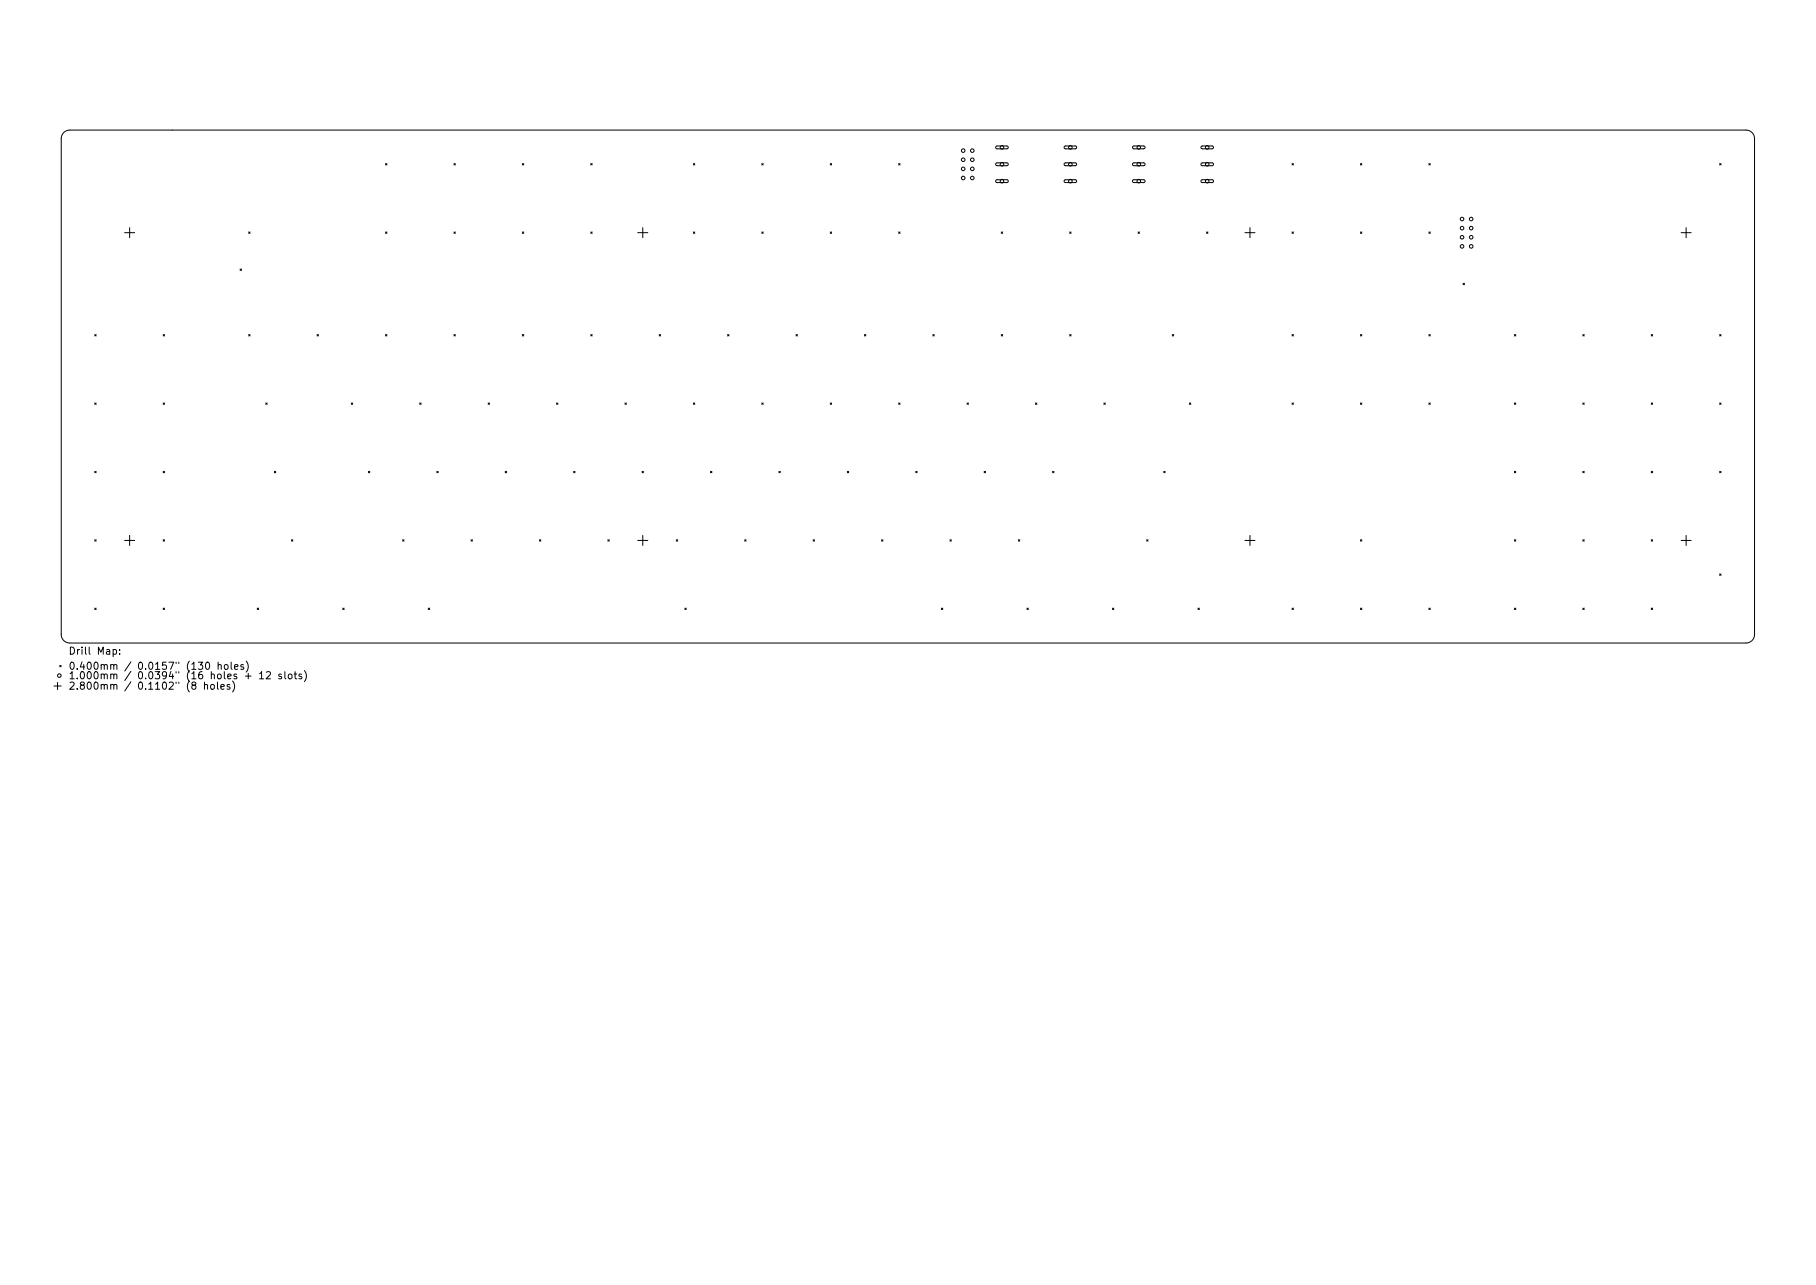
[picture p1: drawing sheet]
<svg xmlns="http://www.w3.org/2000/svg" width="297mm" height="210mm" viewBox="0 0 297 210" stroke-linecap="round" stroke-linejoin="round" font-family="sans-serif">
<defs><g id="words">
<g font-size="1.6">
<text x="11.2" y="107.1">Drill Map:</text>
<text x="11.2" y="109.6">0.400mm / 0.0157&quot; (130 holes)</text>
<text x="11.2" y="111.1">1.000mm / 0.0394&quot; (16 holes + 12 slots)</text>
<text x="11.2" y="112.8">2.800mm / 0.1102&quot; (8 holes)</text>
</g>
</g></defs>
<g fill="none" stroke="#000" stroke-width=".16">
<path d="M10.4 21.7l.5-.3 .5-.1h274.2a1.4 1.4 0 0 1 1.4 1.4v81.1a1.4 1.4 0 0 1-1.4 1.4h-274.2a1.4 1.4 0 0 1-1.4-1.4v-81.1l.1-.6zM20.4 38.1h1.6M21.2 37.2v1.7M40.7 38l.2 .2M40.9 38l-.2 .2M63.1 26.8l.2 .2M63.1 38l.2 .2M63.3 26.8l-.2 .2M63.3 38l-.2 .2M74.2 38l.3 .2M74.2 26.8l.3 .2M74.5 26.8l-.3 .2"/>
<path d="M74.5 38l-.3 .2M85.4 26.8l.3 .2M85.4 38l.3 .2M85.7 38l-.3 .2M85.7 26.8l-.3 .2M96.6 26.8l.3 .2M96.6 38l.3 .2M96.9 26.8l-.3 .2M96.9 38l-.3 .2M104.3 38.1h1.7M105.1 37.2v1.7M113.4 26.8l.2 .2"/>
<path d="M113.4 38l.2 .2M113.6 26.8l-.2 .2M113.6 38l-.2 .2M124.6 26.8l.2 .2M124.6 38l.2 .2M124.8 26.8l-.2 .2M124.8 38l-.2 .2M135.8 38l.2 .2M135.8 26.8l.2 .2M136 26.8l-.2 .2M136 38l-.2 .2M147 38l.2 .2"/>
<path d="M147 26.8l.2 .2M147.2 26.8l-.2 .2M147.2 38l-.2 .2M162.9 24l1.8-.1 .2 .2-.2 .3h-1.6l-.2-.2zM162.9 26.7l1.8-.1 .2 .3-.2 .2h-1.6l-.2-.1zM162.9 29.5l1.8-.1 .2 .3-.2 .2h-1.6l-.2-.2zM163.8 38l.2 .2M164 38l-.2 .2M174.1 24l1.8-.1 .2 .2-.2 .3h-1.6l-.2-.2zM174.1 26.7l1.8-.1 .2 .3-.2 .2h-1.6l-.2-.1zM174.1 29.5l1.8-.1 .2 .3-.2 .2h-1.6l-.2-.2zM175 38l.2 .2"/>
<path d="M175.2 38l-.2 .2M185.3 24l1.8-.1 .2 .2-.2 .3h-1.6l-.2-.2zM185.3 26.7l1.8-.1 .2 .3-.2 .2h-1.6l-.2-.1zM185.3 29.5l1.8-.1 .2 .3-.2 .2h-1.6l-.2-.2zM186.2 38l.2 .2M186.4 38l-.2 .2M196.5 24l1.8-.1 .2 .2-.2 .3h-1.7l-.2-.2zM196.5 26.7l1.8-.1 .2 .3-.2 .2h-1.7l-.2-.1zM196.5 29.5l1.8-.1 .2 .3-.2 .2h-1.7l-.2-.2zM197.3 38l.3 .2M197.6 38l-.3 .2M203.6 38.1h1.7"/>
<path d="M204.5 37.2v1.7M211.3 26.8l.3 .2M211.3 38l.3 .2M211.6 26.8l-.3 .2M211.6 38l-.3 .2M222.5 26.8l.3 .2M222.5 38l.3 .2M222.8 26.8l-.3 .2M222.8 38l-.3 .2M233.7 38l.2 .2M233.7 26.8l.2 .2M233.9 26.8l-.2 .2"/>
<path d="M233.9 38l-.2 .2M275 38.1h1.6M275.8 37.2v1.7M281.3 26.8l.2 .2M281.5 26.8l-.2 .2M15.5 54.7l.2 .3M15.7 54.7l-.2 .3M26.7 54.7l.2 .3M26.9 54.7l-.2 .3M39.3 44l.2 .3M39.5 44l-.2 .3M40.7 54.7l.2 .3"/>
<path d="M40.9 54.7l-.2 .3M51.9 54.7l.2 .3M52.1 54.7l-.2 .3M63.1 54.7l.2 .3M63.3 54.7l-.2 .3M74.2 54.7l.3 .3M74.5 54.7l-.3 .3M85.4 54.7l.3 .3M85.7 54.7l-.3 .3M96.6 54.7l.3 .3M96.9 54.7l-.3 .3M107.8 54.7l.3 .3"/>
<path d="M108.1 54.7l-.3 .3M119 54.7l.2 .3M119.2 54.7l-.2 .3M130.2 54.7l.2 .3M130.4 54.7l-.2 .3M141.4 54.7l.2 .3M141.6 54.7l-.2 .3M152.6 54.7l.2 .3M152.8 54.7l-.2 .3M163.8 54.7l.2 .3M164 54.7l-.2 .3M175 54.7l.2 .3"/>
<path d="M175.2 54.7l-.2 .3M191.7 54.7l.3 .3M192 54.7l-.3 .3M211.3 54.7l.3 .3M211.6 54.7l-.3 .3M222.5 54.7l.3 .3M222.8 54.7l-.3 .3M233.7 54.7l.2 .3M233.9 54.7l-.2 .3M239.3 46.3l.2 .3M239.5 46.3l-.2 .3M247.7 54.7l.2 .3"/>
<path d="M247.9 54.7l-.2 .3M258.9 54.7l.2 .3M259.1 54.7l-.2 .3M270.1 54.7l.2 .3M270.3 54.7l-.2 .3M281.3 54.7l.2 .3M281.5 54.7l-.2 .3M15.5 65.9l.2 .3M15.5 77.1l.2 .3M15.7 65.9l-.2 .3M15.7 77.1l-.2 .3M26.7 65.9l.2 .3"/>
<path d="M26.7 77.1l.2 .3M26.9 65.9l-.2 .3M26.9 77.1l-.2 .3M43.5 65.9l.2 .3M43.7 65.9l-.2 .3M44.9 77.1l.2 .3M45.1 77.1l-.2 .3M57.5 65.9l.2 .3M57.7 65.9l-.2 .3M60.3 77.1l.2 .3M60.5 77.1l-.2 .3M68.6 65.9l.3 .3"/>
<path d="M68.9 65.9l-.3 .3M71.4 77.1l.3 .3M71.7 77.1l-.3 .3M79.8 65.9l.3 .3M80.1 65.9l-.3 .3M82.6 77.1l.3 .3M82.9 77.1l-.3 .3M91 65.9l.3 .3M91.3 65.9l-.3 .3M93.8 77.1l.3 .3M94.1 77.1l-.3 .3M102.2 65.9l.3 .3"/>
<path d="M102.5 65.9l-.3 .3M105 77.1l.3 .3M105.3 77.1l-.3 .3M113.4 65.9l.2 .3M113.6 65.9l-.2 .3M116.2 77.1l.2 .3M116.4 77.1l-.2 .3M124.6 65.9l.2 .3M124.8 65.9l-.2 .3M127.4 77.1l.2 .3M127.6 77.1l-.2 .3M135.8 65.9l.2 .3"/>
<path d="M136 65.9l-.2 .3M138.6 77.1l.2 .3M138.8 77.1l-.2 .3M147 65.9l.2 .3M147.2 65.9l-.2 .3M149.8 77.1l.2 .3M150 77.1l-.2 .3M158.2 65.9l.2 .3M158.4 65.9l-.2 .3M161 77.1l.2 .3M161.2 77.1l-.2 .3M169.4 65.9l.2 .3"/>
<path d="M169.6 65.9l-.2 .3M172.2 77.1l.2 .3M172.4 77.1l-.2 .3M180.6 65.9l.2 .3M180.8 65.9l-.2 .3M190.3 77.1l.3 .3M190.6 77.1l-.3 .3M194.5 65.9l.3 .3M194.8 65.9l-.3 .3M211.3 65.9l.3 .3M211.6 65.9l-.3 .3M222.5 65.9l.3 .3"/>
<path d="M222.8 65.9l-.3 .3M233.7 65.9l.2 .3M233.9 65.9l-.2 .3M247.7 65.9l.2 .3M247.7 77.1l.2 .3M247.9 65.9l-.2 .3M247.9 77.1l-.2 .3M258.9 65.9l.2 .3M258.9 77.1l.2 .3M259.1 65.9l-.2 .3M259.1 77.1l-.2 .3M270.1 65.9l.2 .3"/>
<path d="M270.1 77.1l.2 .3M270.3 65.9l-.2 .3M270.3 77.1l-.2 .3M281.3 77.1l.2 .3M281.3 65.9l.2 .3M281.5 65.9l-.2 .3M281.5 77.1l-.2 .3M15.5 88.3l.2 .2M15.5 99.5l.2 .2M15.7 88.3l-.2 .2M15.7 99.5l-.2 .2M20.4 88.4h1.6"/>
<path d="M21.2 87.6v1.7M26.7 88.3l.2 .2M26.7 99.5l.2 .2M26.9 88.3l-.2 .2M26.9 99.5l-.2 .2M42.1 99.5l.2 .2M42.3 99.5l-.2 .2M47.7 88.3l.2 .2M47.9 88.3l-.2 .2M56.1 99.5l.2 .2M56.3 99.5l-.2 .2M65.9 88.3l.2 .2"/>
<path d="M66.1 88.3l-.2 .2M70 99.5l.3 .2M70.3 99.5l-.3 .2M77 88.3l.3 .2M77.3 88.3l-.3 .2M88.2 88.3l.3 .2M88.5 88.3l-.3 .2M99.4 88.3l.3 .2M99.7 88.3l-.3 .2M104.3 88.4h1.7M105.1 87.6v1.7M110.6 88.3l.2 .2"/>
<path d="M110.8 88.3l-.2 .2M112 99.5l.2 .2M112.2 99.5l-.2 .2M121.8 88.3l.2 .2M122 88.3l-.2 .2M133 88.3l.2 .2M133.2 88.3l-.2 .2M144.2 88.3l.2 .2M144.4 88.3l-.2 .2M154 99.5l.2 .2M154.2 99.5l-.2 .2M155.4 88.3l.2 .2"/>
<path d="M155.6 88.3l-.2 .2M166.6 88.3l.2 .2M166.8 88.3l-.2 .2M168 99.5l.2 .2M168.2 99.5l-.2 .2M182 99.5l.2 .2M182.2 99.5l-.2 .2M187.6 88.3l.2 .2M187.8 88.3l-.2 .2M195.9 99.5l.3 .2M196.2 99.5l-.3 .2M203.6 88.4h1.7"/>
<path d="M204.5 87.6v1.7M211.3 99.5l.3 .2M211.6 99.5l-.3 .2M222.5 88.3l.3 .2M222.5 99.5l.3 .2M222.8 88.3l-.3 .2M222.8 99.5l-.3 .2M233.7 99.5l.2 .2M233.9 99.5l-.2 .2M247.7 88.3l.2 .2M247.7 99.5l.2 .2M247.9 88.3l-.2 .2"/>
<path d="M247.9 99.5l-.2 .2M258.9 99.5l.2 .2M258.9 88.3l.2 .2M259.1 88.3l-.2 .2M259.1 99.5l-.2 .2M270.1 88.3l.2 .2M270.1 99.5l.2 .2M270.3 88.3l-.2 .2M270.3 99.5l-.2 .2M275 88.4h1.6M275.8 87.6v1.7M281.3 93.9l.2 .2"/>
<path d="M281.5 93.9l-.2 .2M8.8 112.2h1.2M9.4 111.7v1.1M9.8 108.9l.2 .2M10 108.9l-.2 .2M18.5 106.3h.3l.3 .2-.1 .5h-.5M19.6 106.9v.2M19.6 106.3v.1M33.4 112.1l.2-.1 .3 .1v.7M33.4 111.6v1.2M33.8 108.4l.1-.1a.63 .63 0 0 1 .4 .6 .63 .63 0 0 1-.4 .6 .78 .78 0 0 1-.1-1.1zM34.5 112.1l.2-.1 .3 .1 .1 .5-.1 .1-.3 .1-.2-.1z"/>
<path d="M35.6 111.6v1l.1 .2M35.7 108.9l.2-.2 .2 .1 .1 .7M35.7 108.3v1.2M36.1 112.4l.6-.1-.1-.2-.3-.1-.2 .2 .1 .5h.4M36.8 108.8l.3-.1 .2 .3v.3l-.2 .2h-.3l-.1-.2zM37.6 112.1l-.3-.1-.2 .2 .1 .1 .4 .1v.3h-.5M37.8 108.3v1.1l.2 .1M38 111.4a1.35 1.35 0 0 1 0 1.8M38.4 109.1l.5-.1v-.2l-.4-.1-.1 .2v.6h.5M39.8 108.8l-.3-.1-.1 .2v.2l.4 .1v.3h-.4M40.2 110.6h.9M40.3 108.2a1.35 1.35 0 0 1 0 1.8"/>
<path d="M42.5 110.2l.3-.3v1.2M42.5 111.1h.6M43.6 110l.4-.1 .2 .3-.7 .9h.7M46 110.3h-.2l-.2 .2v.1l.4 .1v.3h-.4M46.6 109.9v1l.2 .2M47.2 110.4l.2-.1 .3 .1 .1 .4-.1 .2-.3 .1-.2-.1zM48.1 110.3h.5M48.3 109.9v1l.3 .2M49.3 110.3h-.2l-.2 .2v.1l.4 .1v.3h-.4M49.8 109.7a1.35 1.35 0 0 1 0 1.8"/>
<circle cx="157.5" cy="24.6" r=".29"/>
<circle cx="157.5" cy="26.1" r=".29"/>
<circle cx="157.5" cy="29.1" r=".29"/>
<circle cx="157.5" cy="27.6" r=".29"/>
<circle cx="159" cy="24.6" r=".29"/>
<circle cx="159" cy="26.1" r=".29"/>
<circle cx="159" cy="29.1" r=".29"/>
<circle cx="159" cy="27.6" r=".29"/>
<circle cx="163.9" cy="26.9" r=".29"/>
<circle cx="163.9" cy="29.6" r=".29"/>
<circle cx="163.9" cy="24.1" r=".29"/>
<circle cx="175.1" cy="29.6" r=".29"/>
<circle cx="175.1" cy="26.9" r=".29"/>
<circle cx="175.1" cy="24.1" r=".29"/>
<circle cx="186.3" cy="29.6" r=".29"/>
<circle cx="186.3" cy="26.9" r=".29"/>
<circle cx="186.3" cy="24.1" r=".29"/>
<circle cx="197.5" cy="24.1" r=".29"/>
<circle cx="197.5" cy="26.9" r=".29"/>
<circle cx="197.5" cy="29.6" r=".29"/>
<circle cx="239.1" cy="38.8" r=".29"/>
<circle cx="239.1" cy="37.3" r=".29"/>
<circle cx="239.1" cy="35.8" r=".29"/>
<circle cx="240.6" cy="38.8" r=".29"/>
<circle cx="240.6" cy="37.3" r=".29"/>
<circle cx="240.6" cy="35.8" r=".29"/>
<circle cx="239.1" cy="40.3" r=".29"/>
<circle cx="240.6" cy="40.3" r=".29"/>
<circle cx="9.7" cy="110.5" r=".29"/>
</g>
<use href="#words"/>
</svg>
